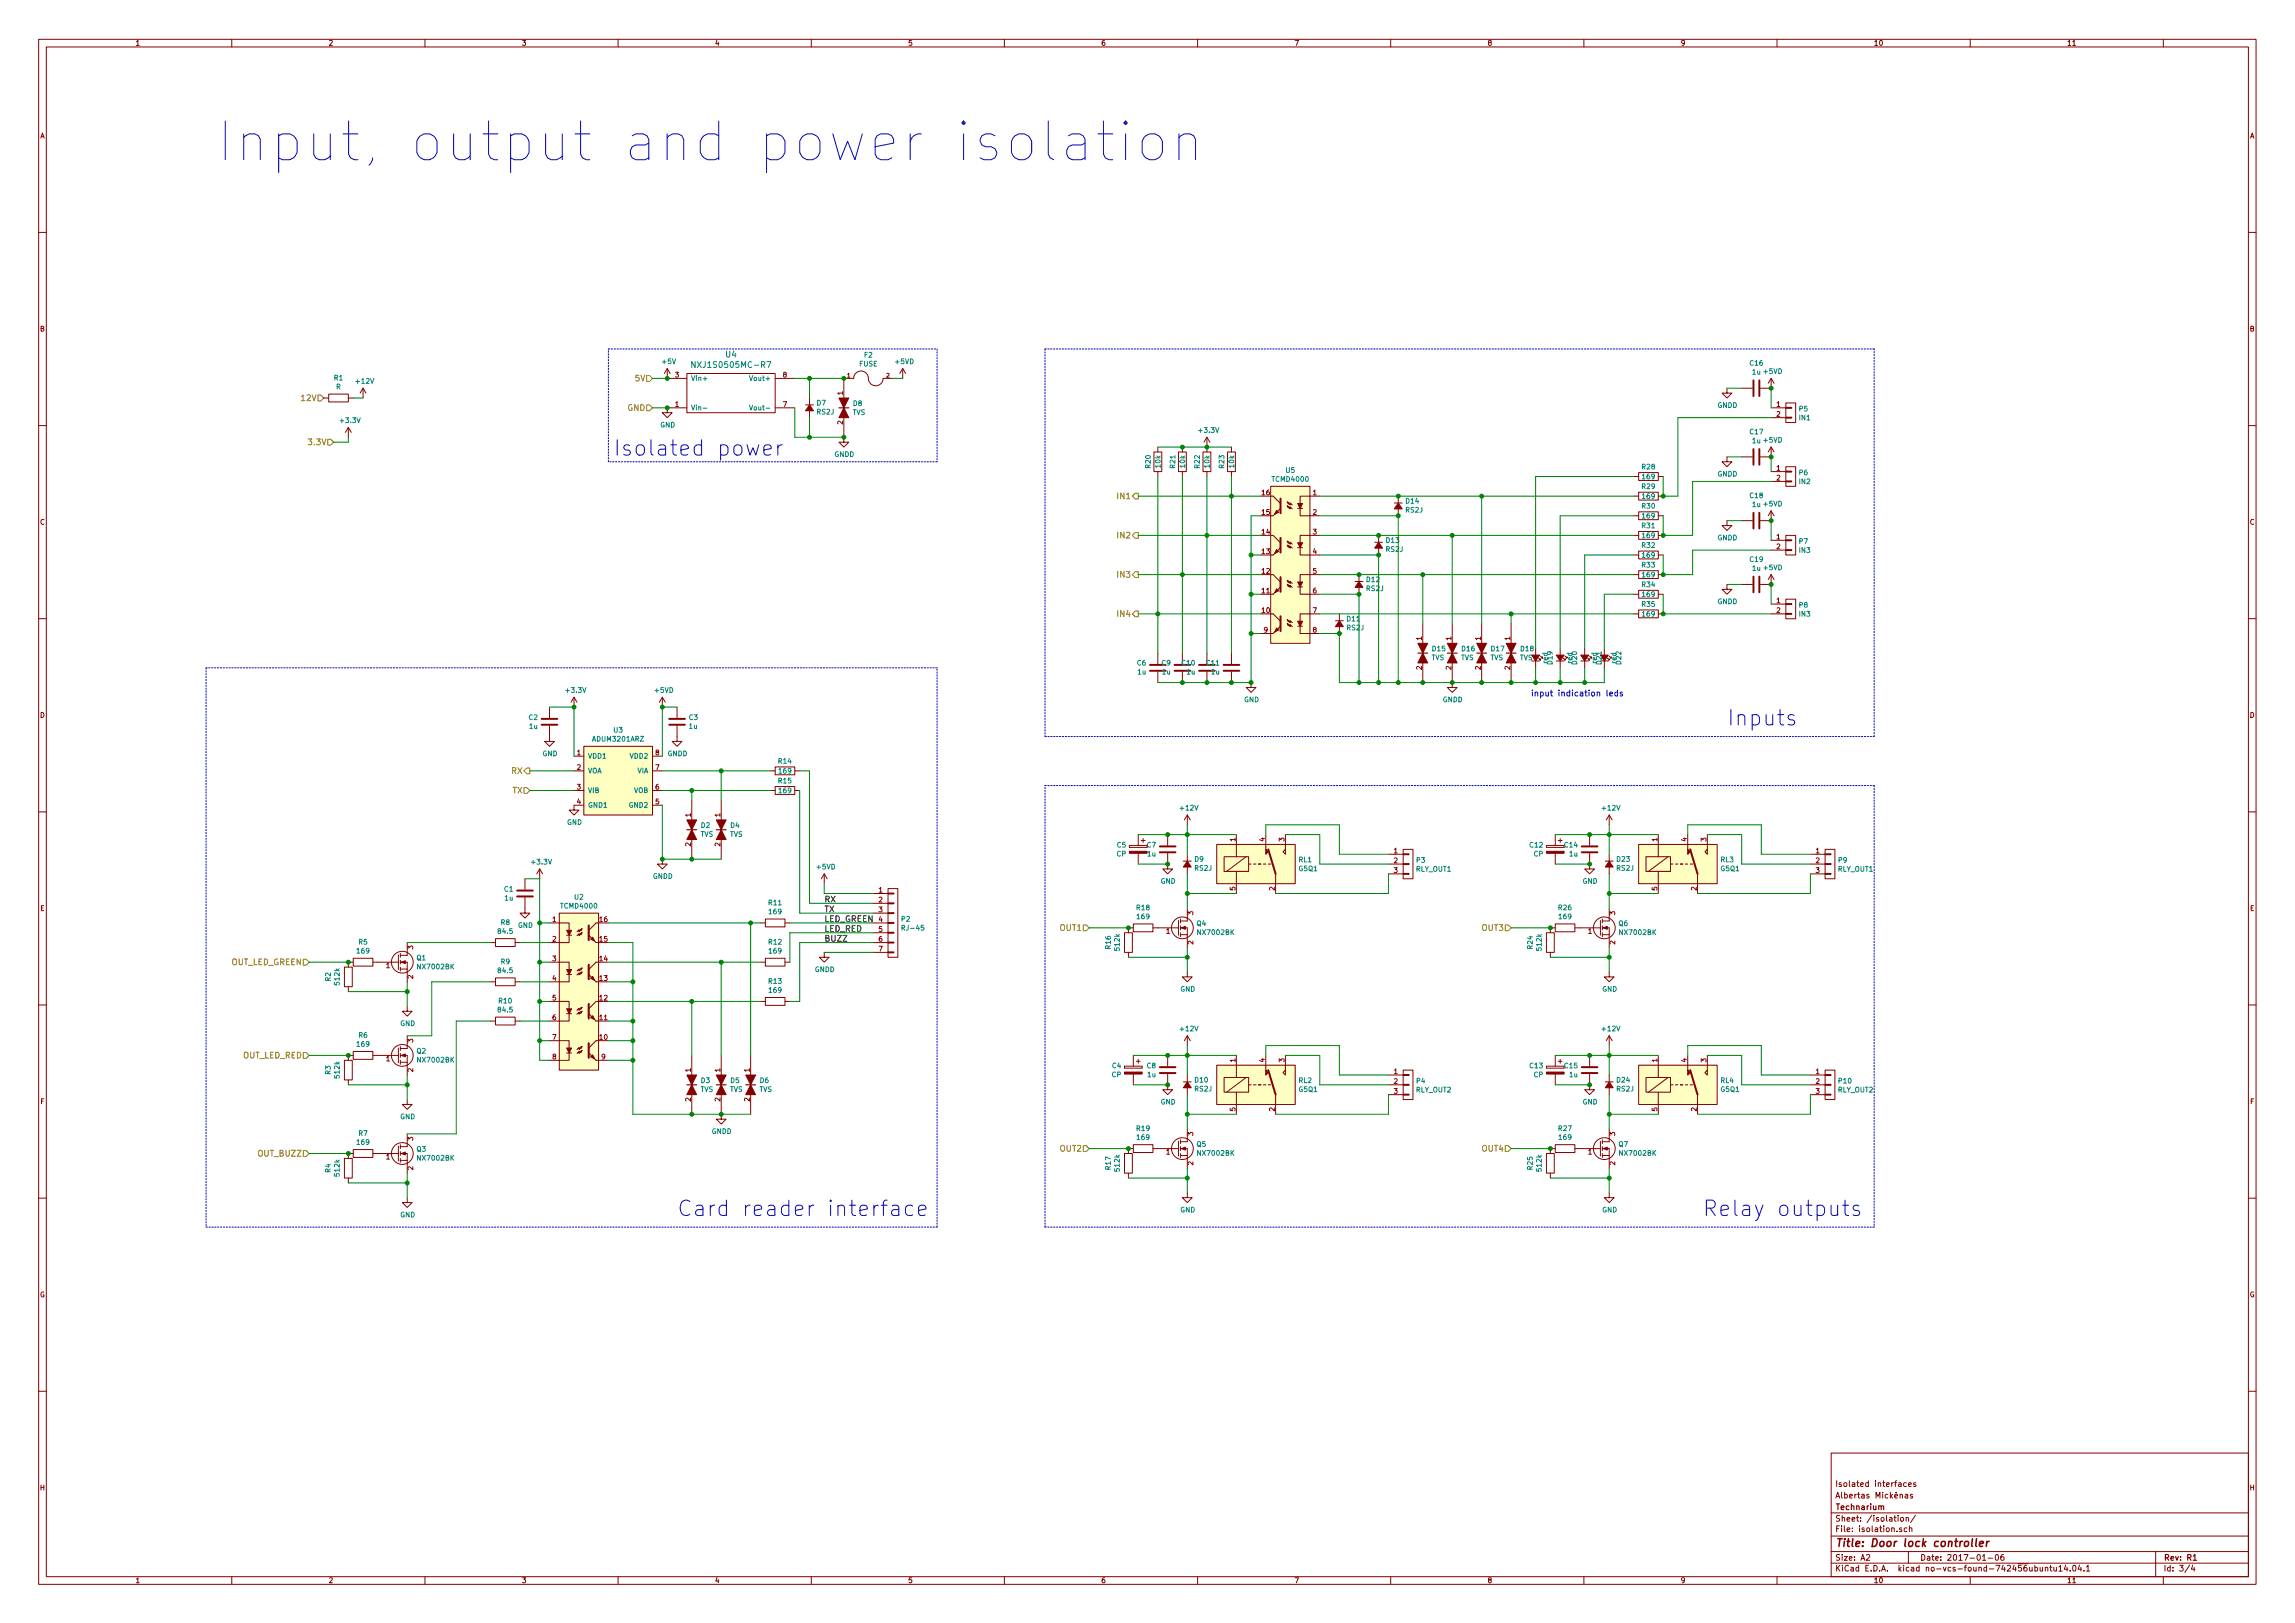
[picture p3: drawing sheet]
<svg xmlns="http://www.w3.org/2000/svg" width="594mm" height="420mm" viewBox="0 0 594 420" stroke-linecap="round" stroke-linejoin="round" font-family="sans-serif">
<defs><g id="words">
<text font-size="13.9" fill="#0000c2" x="55.9" y="41.8">Input, output and power isolation</text>
<g font-size="5.6" fill="#0000c2">
<text x="158.7" y="118">Isolated power</text>
<text x="447" y="187.9">Inputs</text>
<text x="175.3" y="314.9">Card reader interface</text>
<text x="440.7" y="314.9">Relay outputs</text>
</g>
<text font-size="2.8" fill="#840000" x="475" y="400.4">Title: Door lock controller</text>
<g font-size="2.1" fill="#008484">
<text x="180.2" y="95.2">NXJ1S0505MC-R7</text>
<text x="187.9" y="92.5">U4</text>
</g>
<g font-size="2.1" fill="#848400">
<text x="164.5" y="98.7">5V</text>
<text x="78.3" y="103.8">12V</text>
<text x="162.4" y="106.3">GND</text>
<text x="80.2" y="115.2">3.3V</text>
<text x="289.6" y="129.2">IN1</text>
<text x="289.6" y="139.4">IN2</text>
<text x="289.6" y="149.5">IN3</text>
<text x="289.6" y="159.7">IN4</text>
<text x="132.4" y="200.3">RX</text>
<text x="132.7" y="205.4">TX</text>
<text x="274.5" y="241">OUT1</text>
<text x="383.7" y="241">OUT3</text>
<text x="59.6" y="249.9">OUT_LED_GREEN</text>
<text x="62.7" y="274">OUT_LED_RED</text>
<text x="66.9" y="299.4">OUT_BUZZ</text>
<text x="274.5" y="298.1">OUT2</text>
<text x="383.7" y="298.1">OUT4</text>
</g>
<text font-size="2.1" fill="#0000c2" x="396.2" y="180.3">input indication leds</text>
<g font-size="2.1">
<text x="213.4" y="233.6">RX</text>
<text x="213.4" y="236.1">TX</text>
<text x="213.4" y="238.7">LED_GREEN</text>
<text x="213.4" y="241.2">LED_RED</text>
<text x="213.4" y="243.8">BUZZ</text>
</g>
<g font-size="2.1" fill="#840000">
<text x="475" y="387.9">Albertas Micknas</text>
<text x="475" y="384.9">Isolated interfaces</text>
<text x="475" y="393.9">Sheet: /isolation/</text>
<text x="475" y="390.9">Technarium</text>
<text x="475" y="396.6">File: isolation.sch</text>
<text x="475" y="406.8">KiCad E.D.A. kicad no-vcs-found-742456ubuntu14.04.1</text>
<text x="475" y="404">Size: A2</text>
<text x="497" y="404">Date: 2017-01-06</text>
<text x="560" y="404">Rev: R1</text>
<text x="560" y="406.8">Id: 3/4</text>
</g>
<g font-size="1.8" fill="#840000">
<text x="35" y="11.8">1</text>
<text x="85" y="11.8">2</text>
<text x="135" y="11.8">3</text>
<text x="185" y="11.8">4</text>
<text x="235" y="11.8">5</text>
<text x="285" y="11.8">6</text>
<text x="335" y="11.8">7</text>
<text x="385" y="11.8">8</text>
<text x="435" y="11.8">9</text>
<text x="485" y="11.8">10</text>
<text x="535" y="11.8">11</text>
<text x="10.4" y="35.8">A</text>
<text x="582.4" y="35.8">A</text>
<text x="10.4" y="85.8">B</text>
<text x="582.4" y="85.8">B</text>
<text x="174.8" y="97.7">3</text>
<text x="202.7" y="97.7">8</text>
<text x="174.8" y="105.3">1</text>
<text x="202.7" y="105.3">7</text>
<text x="218.2" y="102.3" transform="rotate(-90 218.2 102.3)">1</text>
<text x="459.9" y="105.3">1</text>
<text x="459.9" y="107.9">2</text>
<text x="218.2" y="109.9" transform="rotate(-90 218.2 109.9)">2</text>
<text x="459.9" y="121.8">1</text>
<text x="459.9" y="124.4">2</text>
<text x="326.7" y="128.2">16</text>
<text x="339.9" y="128.2">1</text>
<text x="10.4" y="135.8">C</text>
<text x="326.7" y="133.3">15</text>
<text x="339.9" y="133.3">2</text>
<text x="582.4" y="135.8">C</text>
<text x="326.7" y="143.4">13</text>
<text x="326.7" y="138.3">14</text>
<text x="339.9" y="138.3">3</text>
<text x="339.9" y="143.4">4</text>
<text x="459.9" y="139.6">1</text>
<text x="459.9" y="142.2">2</text>
<text x="326.7" y="148.5">12</text>
<text x="339.9" y="148.5">5</text>
<text x="326.7" y="153.6">11</text>
<text x="339.9" y="153.6">6</text>
<text x="326.7" y="158.7">10</text>
<text x="339.9" y="158.7">7</text>
<text x="459.9" y="156.1">1</text>
<text x="459.9" y="158.7">2</text>
<text x="327.2" y="163.7">9</text>
<text x="339.9" y="163.7">8</text>
<text x="368" y="165.8" transform="rotate(-90 368 165.8)">1</text>
<text x="375.7" y="165.8" transform="rotate(-90 375.7 165.8)">1</text>
<text x="383.3" y="165.8" transform="rotate(-90 383.3 165.8)">1</text>
<text x="390.9" y="165.8" transform="rotate(-90 390.9 165.8)">1</text>
<text x="368" y="173.4" transform="rotate(-90 368 173.4)">2</text>
<text x="375.7" y="173.4" transform="rotate(-90 375.7 173.4)">2</text>
<text x="383.3" y="173.4" transform="rotate(-90 383.3 173.4)">2</text>
<text x="390.9" y="173.4" transform="rotate(-90 390.9 173.4)">2</text>
<text x="10.4" y="185.8">D</text>
<text x="582.4" y="185.8">D</text>
<text x="149.4" y="195.5">1</text>
<text x="169.7" y="195.5">8</text>
<text x="149.4" y="199.3">2</text>
<text x="169.7" y="199.3">7</text>
<text x="149.4" y="204.4">3</text>
<text x="149.4" y="208.2">4</text>
<text x="169.7" y="208.2">5</text>
<text x="169.7" y="204.4">6</text>
<text x="178.8" y="211.5" transform="rotate(-90 178.8 211.5)">1</text>
<text x="186.4" y="211.5" transform="rotate(-90 186.4 211.5)">1</text>
<text x="178.8" y="219.1" transform="rotate(-90 178.8 219.1)">2</text>
<text x="186.4" y="219.1" transform="rotate(-90 186.4 219.1)">2</text>
<text x="296.9" y="219.4">C7</text>
<text x="319.8" y="217.8" transform="rotate(-90 319.8 217.8)">1</text>
<text x="327.4" y="217.8" transform="rotate(-90 327.4 217.8)">4</text>
<text x="332.5" y="217.8" transform="rotate(-90 332.5 217.8)">3</text>
<text x="360.8" y="220.9">1</text>
<text x="405" y="219.4">C14</text>
<text x="429" y="217.8" transform="rotate(-90 429 217.8)">1</text>
<text x="436.6" y="217.8" transform="rotate(-90 436.6 217.8)">4</text>
<text x="441.7" y="217.8" transform="rotate(-90 441.7 217.8)">3</text>
<text x="470.1" y="220.9">1</text>
<text x="360.8" y="223.4">2</text>
<text x="360.8" y="226">3</text>
<text x="470.1" y="223.4">2</text>
<text x="470.1" y="226">3</text>
<text x="227.5" y="231.1">1</text>
<text x="227.5" y="233.6">2</text>
<text x="319.8" y="230.5" transform="rotate(-90 319.8 230.5)">5</text>
<text x="329.9" y="230.5" transform="rotate(-90 329.9 230.5)">2</text>
<text x="429" y="230.5" transform="rotate(-90 429 230.5)">5</text>
<text x="439.2" y="230.5" transform="rotate(-90 439.2 230.5)">2</text>
<text x="10.4" y="235.8">E</text>
<text x="143" y="238.7">1</text>
<text x="155.2" y="238.7">16</text>
<text x="227.5" y="236.1">3</text>
<text x="227.5" y="238.7">4</text>
<text x="308.9" y="236.9" transform="rotate(-90 308.9 236.9)">3</text>
<text x="418.1" y="236.9" transform="rotate(-90 418.1 236.9)">3</text>
<text x="582.4" y="235.8">E</text>
<text x="106.9" y="245.8" transform="rotate(-90 106.9 245.8)">3</text>
<text x="143" y="243.8">2</text>
<text x="155.2" y="243.8">15</text>
<text x="227.5" y="241.2">5</text>
<text x="227.5" y="243.8">6</text>
<text x="301.9" y="241.7">1</text>
<text x="308.9" y="244.5" transform="rotate(-90 308.9 244.5)">2</text>
<text x="411.1" y="241.7">1</text>
<text x="418.1" y="244.5" transform="rotate(-90 418.1 244.5)">2</text>
<text x="100" y="250.6">1</text>
<text x="143" y="248.8">3</text>
<text x="155.2" y="248.8">14</text>
<text x="227.5" y="246.3">7</text>
<text x="106.9" y="253.4" transform="rotate(-90 106.9 253.4)">2</text>
<text x="143" y="253.9">4</text>
<text x="155.2" y="253.9">13</text>
<text x="143" y="259">5</text>
<text x="155.2" y="259">12</text>
<text x="106.9" y="269.9" transform="rotate(-90 106.9 269.9)">3</text>
<text x="143" y="264.1">6</text>
<text x="143" y="269.2">7</text>
<text x="155.2" y="269.2">10</text>
<text x="155.2" y="264.1">11</text>
<text x="100" y="274.7">1</text>
<text x="143" y="274.2">8</text>
<text x="155.7" y="274.2">9</text>
<text x="319.8" y="275" transform="rotate(-90 319.8 275)">1</text>
<text x="327.4" y="275" transform="rotate(-90 327.4 275)">4</text>
<text x="332.5" y="275" transform="rotate(-90 332.5 275)">3</text>
<text x="429" y="275" transform="rotate(-90 429 275)">1</text>
<text x="436.6" y="275" transform="rotate(-90 436.6 275)">4</text>
<text x="441.7" y="275" transform="rotate(-90 441.7 275)">3</text>
<text x="106.9" y="277.5" transform="rotate(-90 106.9 277.5)">2</text>
<text x="178.8" y="277.5" transform="rotate(-90 178.8 277.5)">1</text>
<text x="186.4" y="277.5" transform="rotate(-90 186.4 277.5)">1</text>
<text x="194.1" y="277.5" transform="rotate(-90 194.1 277.5)">1</text>
<text x="360.8" y="278">1</text>
<text x="360.8" y="280.6">2</text>
<text x="405" y="276.5">C15</text>
<text x="470.1" y="278">1</text>
<text x="470.1" y="280.6">2</text>
<text x="10.5" y="285.8">F</text>
<text x="178.8" y="285.1" transform="rotate(-90 178.8 285.1)">2</text>
<text x="186.4" y="285.1" transform="rotate(-90 186.4 285.1)">2</text>
<text x="194.1" y="285.1" transform="rotate(-90 194.1 285.1)">2</text>
<text x="319.8" y="287.7" transform="rotate(-90 319.8 287.7)">5</text>
<text x="329.9" y="287.7" transform="rotate(-90 329.9 287.7)">2</text>
<text x="360.8" y="283.1">3</text>
<text x="429" y="287.7" transform="rotate(-90 429 287.7)">5</text>
<text x="439.2" y="287.7" transform="rotate(-90 439.2 287.7)">2</text>
<text x="470.1" y="283.1">3</text>
<text x="582.5" y="285.8">F</text>
<text x="106.9" y="295.3" transform="rotate(-90 106.9 295.3)">3</text>
<text x="301.9" y="298.9">1</text>
<text x="308.9" y="294" transform="rotate(-90 308.9 294)">3</text>
<text x="411.1" y="298.9">1</text>
<text x="418.1" y="294" transform="rotate(-90 418.1 294)">3</text>
<text x="100" y="300.1">1</text>
<text x="106.9" y="302.9" transform="rotate(-90 106.9 302.9)">2</text>
<text x="308.9" y="301.6" transform="rotate(-90 308.9 301.6)">2</text>
<text x="418.1" y="301.6" transform="rotate(-90 418.1 301.6)">2</text>
<text x="10.3" y="335.8">G</text>
<text x="582.3" y="335.8">G</text>
<text x="10.4" y="385.8">H</text>
<text x="582.4" y="385.8">H</text>
<text x="35" y="409.8">1</text>
<text x="85" y="409.8">2</text>
<text x="135" y="409.8">3</text>
<text x="185" y="409.8">4</text>
<text x="235" y="409.8">5</text>
<text x="285" y="409.8">6</text>
<text x="335" y="409.8">7</text>
<text x="385" y="409.8">8</text>
<text x="435" y="409.8">9</text>
<text x="485" y="409.8">10</text>
<text x="535" y="409.8">11</text>
</g>
<g font-size="1.8" fill="#008484">
<text x="171.5" y="94.3">+5V</text>
<text x="222.4" y="94.9">FUSE</text>
<text x="223.8" y="92.5">F2</text>
<text x="231.8" y="94.3">+5VD</text>
<text x="453" y="94.7">C16</text>
<text x="86.5" y="98.5">R1</text>
<text x="87" y="100.8">R</text>
<text x="92.3" y="99.3">+12V</text>
<text x="178.8" y="98.6">Vin+</text>
<text x="194.7" y="98.6">Vout+</text>
<text x="453.6" y="97">1u +5VD</text>
<text x="178.8" y="106.2">Vin-</text>
<text x="195.1" y="106.2">Vout-</text>
<text x="211.5" y="107.3">RS2J</text>
<text x="211.5" y="105">D7</text>
<text x="220.7" y="107.4">TVS</text>
<text x="220.9" y="105.1">D8</text>
<text x="444.6" y="105.6">GNDD</text>
<text x="465.8" y="106.5">P5</text>
<text x="88.2" y="109.5">+3.3V</text>
<text x="170.9" y="110.7">GND</text>
<text x="310.5" y="112">+3.3V</text>
<text x="453" y="112.4">C17</text>
<text x="465.8" y="108.8">IN1</text>
<text x="216" y="118.3">GNDD</text>
<text x="453.6" y="114.7">1u +5VD</text>
<text x="297.9" y="121.2" transform="rotate(-90 297.9 121.2)">R20</text>
<text x="300.4" y="121" transform="rotate(-90 300.4 121)">10k</text>
<text x="304.2" y="121.2" transform="rotate(-90 304.2 121.2)">R21</text>
<text x="306.8" y="121" transform="rotate(-90 306.8 121)">10k</text>
<text x="310.6" y="121.2" transform="rotate(-90 310.6 121.2)">R22</text>
<text x="313.1" y="121" transform="rotate(-90 313.1 121)">10k</text>
<text x="316.9" y="121.2" transform="rotate(-90 316.9 121.2)">R23</text>
<text x="319.5" y="121" transform="rotate(-90 319.5 121)">10k</text>
<text x="329.5" y="124.7">TCMD4000</text>
<text x="332.9" y="122.4">U5</text>
<text x="425.1" y="121.5">R28</text>
<text x="425.2" y="124">169</text>
<text x="444.6" y="123.4">GNDD</text>
<text x="465.8" y="123">P6</text>
<text x="465.8" y="125.3">IN2</text>
<text x="364" y="130.4">D14</text>
<text x="425.1" y="126.6">R29</text>
<text x="425.1" y="131.7">R30</text>
<text x="425.2" y="129.1">169</text>
<text x="453" y="128.9">C18</text>
<text x="453.6" y="131.3">1u +5VD</text>
<text x="363.9" y="132.7">RS2J</text>
<text x="425.1" y="136.7">R31</text>
<text x="425.2" y="134.2">169</text>
<text x="358.8" y="142.8">RS2J</text>
<text x="358.9" y="140.5">D13</text>
<text x="425.1" y="141.8">R32</text>
<text x="425.2" y="139.3">169</text>
<text x="444.6" y="139.9">GNDD</text>
<text x="465.8" y="140.8">P7</text>
<text x="465.8" y="143.1">IN3</text>
<text x="425.1" y="146.9">R33</text>
<text x="425.2" y="149.4">169</text>
<text x="425.2" y="144.4">169</text>
<text x="453" y="145.5">C19</text>
<text x="453.6" y="147.8">1u +5VD</text>
<text x="353.7" y="153">RS2J</text>
<text x="353.8" y="150.7">D12</text>
<text x="425.1" y="152">R34</text>
<text x="425.2" y="154.5">169</text>
<text x="348.7" y="160.8">D11</text>
<text x="425.1" y="157.1">R35</text>
<text x="425.2" y="159.6">169</text>
<text x="444.6" y="156.4">GNDD</text>
<text x="465.8" y="157.3">P8</text>
<text x="465.8" y="159.6">IN3</text>
<text x="348.6" y="163.2">RS2J</text>
<text x="294.4" y="172.3">C6</text>
<text x="300.7" y="172.3">C9</text>
<text x="306" y="172.3">C10</text>
<text x="312.3" y="172.3">C11</text>
<text x="370.5" y="170.9">TVS</text>
<text x="370.8" y="168.6">D15</text>
<text x="378.2" y="170.9">TVS</text>
<text x="378.4" y="168.6">D16</text>
<text x="385.8" y="170.9">TVS</text>
<text x="386.1" y="168.6">D17</text>
<text x="393.4" y="170.9">TVS</text>
<text x="393.7" y="168.6">D18</text>
<text x="400.6" y="171.7" transform="rotate(-90 400.6 171.7)">red</text>
<text x="401.9" y="172" transform="rotate(-90 401.9 172)">D19</text>
<text x="407" y="171.7" transform="rotate(-90 407 171.7)">red</text>
<text x="408.2" y="172" transform="rotate(-90 408.2 172)">D20</text>
<text x="413.3" y="171.7" transform="rotate(-90 413.3 171.7)">red</text>
<text x="414.6" y="172" transform="rotate(-90 414.6 172)">D21</text>
<text x="418.4" y="171.7" transform="rotate(-90 418.4 171.7)">red</text>
<text x="419.7" y="172" transform="rotate(-90 419.7 172)">D22</text>
<text x="146.6" y="179.3">+3.3V</text>
<text x="169.6" y="179.3">+5VD</text>
<text x="294.5" y="174.6">1u</text>
<text x="300.9" y="174.6">1u</text>
<text x="307.2" y="174.6">1u</text>
<text x="313.6" y="174.6">1u</text>
<text x="322" y="181.8">GND</text>
<text x="373.5" y="181.8">GNDD</text>
<text x="136.9" y="186.4">C2</text>
<text x="137.1" y="188.7">1u</text>
<text x="153.6" y="192">ADUM3201ARZ</text>
<text x="158.9" y="189.7">U3</text>
<text x="178.4" y="186.4">C3</text>
<text x="178.4" y="188.7">1u</text>
<text x="140.4" y="195.7">GND</text>
<text x="152.1" y="196.4">VDD1</text>
<text x="163.2" y="196.4">VDD2</text>
<text x="172.8" y="195.7">GNDD</text>
<text x="201.5" y="197.7">R14</text>
<text x="152.1" y="200.2">VOA</text>
<text x="164.9" y="200.2">VIA</text>
<text x="201.5" y="202.8">R15</text>
<text x="201.7" y="200.2">169</text>
<text x="152.1" y="205.3">VIB</text>
<text x="152.1" y="209.1">GND1</text>
<text x="163" y="209.1">GND2</text>
<text x="164.1" y="205.3">VOB</text>
<text x="201.7" y="205.3">169</text>
<text x="305.6" y="209.8">+12V</text>
<text x="414.9" y="209.8">+12V</text>
<text x="146.8" y="213.5">GND</text>
<text x="181.5" y="214.3">D2</text>
<text x="189.1" y="214.3">D4</text>
<text x="181.3" y="216.6">TVS</text>
<text x="188.9" y="216.6">TVS</text>
<text x="289.1" y="221.7">CP</text>
<text x="289.2" y="219.4">C5</text>
<text x="297.1" y="221.7">1u</text>
<text x="396" y="219.4">C12</text>
<text x="397" y="221.7">CP</text>
<text x="406.3" y="221.7">1u</text>
<text x="137.7" y="223.8">+3.3V</text>
<text x="169" y="227.5">GNDD</text>
<text x="211.5" y="225.1">+5VD</text>
<text x="309.2" y="225.4">RS2J</text>
<text x="309.3" y="223.1">D9</text>
<text x="336.2" y="223.2">RL1</text>
<text x="336.3" y="225.5">G5Q1</text>
<text x="366.5" y="225.6">RLY_OUT1</text>
<text x="366.7" y="223.3">P3</text>
<text x="418.5" y="225.4">RS2J</text>
<text x="418.6" y="223.1">D23</text>
<text x="445.4" y="223.2">RL3</text>
<text x="445.5" y="225.5">G5Q1</text>
<text x="475.7" y="225.6">RLY_OUT1</text>
<text x="475.9" y="223.3">P9</text>
<text x="130.6" y="230.8">C1</text>
<text x="130.7" y="233.1">1u</text>
<text x="148.7" y="232.9">U2</text>
<text x="300.4" y="228.8">GND</text>
<text x="409.7" y="228.8">GND</text>
<text x="129.7" y="239.4">R8</text>
<text x="145.3" y="235.2">TCMD4000</text>
<text x="199" y="234.4">R11</text>
<text x="199.2" y="236.7">169</text>
<text x="233.4" y="238.6">P2</text>
<text x="294.3" y="235.6">R18</text>
<text x="294.4" y="237.9">169</text>
<text x="309.8" y="239.7">Q4</text>
<text x="403.5" y="235.6">R26</text>
<text x="403.6" y="237.9">169</text>
<text x="419" y="239.7">Q6</text>
<text x="92.9" y="244.5">R5</text>
<text x="129.1" y="241.7">84.5</text>
<text x="134.1" y="240.2">GND</text>
<text x="199" y="244.5">R12</text>
<text x="233.9" y="240.9">RJ-45</text>
<text x="287.5" y="245.6" transform="rotate(-90 287.5 245.6)">R16</text>
<text x="289.8" y="246" transform="rotate(-90 289.8 246)">512k</text>
<text x="310.2" y="242">NX7002BK</text>
<text x="396.7" y="245.6" transform="rotate(-90 396.7 245.6)">R24</text>
<text x="399.1" y="246" transform="rotate(-90 399.1 246)">512k</text>
<text x="419.4" y="242">NX7002BK</text>
<text x="92.5" y="246.8">169</text>
<text x="107.9" y="248.6">Q1</text>
<text x="108.3" y="250.9">NX7002BK</text>
<text x="129.1" y="251.9">84.5</text>
<text x="129.7" y="249.6">R9</text>
<text x="199.2" y="246.8">169</text>
<text x="210.9" y="251.6">GNDD</text>
<text x="85.6" y="254" transform="rotate(-90 85.6 254)">R2</text>
<text x="87.9" y="254.9" transform="rotate(-90 87.9 254.9)">512k</text>
<text x="199" y="254.7">R13</text>
<text x="199.2" y="257">169</text>
<text x="305.5" y="256.7">GND</text>
<text x="414.7" y="256.7">GND</text>
<text x="129.1" y="262.1">84.5</text>
<text x="129.2" y="259.8">R10</text>
<text x="92.9" y="268.6">R6</text>
<text x="103.6" y="265.6">GND</text>
<text x="305.6" y="267">+12V</text>
<text x="414.9" y="267">+12V</text>
<text x="92.5" y="271">169</text>
<text x="107.9" y="272.7">Q2</text>
<text x="108.3" y="275">NX7002BK</text>
<text x="85.6" y="278.1" transform="rotate(-90 85.6 278.1)">R3</text>
<text x="87.9" y="279" transform="rotate(-90 87.9 279)">512k</text>
<text x="181.5" y="280.4">D3</text>
<text x="189.1" y="280.4">D5</text>
<text x="196.7" y="280.4">D6</text>
<text x="287.8" y="278.9">CP</text>
<text x="287.9" y="276.5">C4</text>
<text x="296.9" y="276.5">C8</text>
<text x="297.1" y="278.9">1u</text>
<text x="309.3" y="280.2">D10</text>
<text x="336.2" y="280.4">RL2</text>
<text x="366.7" y="280.5">P4</text>
<text x="396" y="276.5">C13</text>
<text x="397" y="278.9">CP</text>
<text x="406.3" y="278.9">1u</text>
<text x="418.6" y="280.2">D24</text>
<text x="445.4" y="280.4">RL4</text>
<text x="476" y="280.5">P10</text>
<text x="181.3" y="282.7">TVS</text>
<text x="188.9" y="282.7">TVS</text>
<text x="196.5" y="282.7">TVS</text>
<text x="300.4" y="285.9">GND</text>
<text x="309.2" y="282.5">RS2J</text>
<text x="336.3" y="282.7">G5Q1</text>
<text x="366.5" y="282.8">RLY_OUT2</text>
<text x="409.7" y="285.9">GND</text>
<text x="418.5" y="282.5">RS2J</text>
<text x="445.5" y="282.7">G5Q1</text>
<text x="475.7" y="282.8">RLY_OUT2</text>
<text x="103.6" y="289.7">GND</text>
<text x="184.2" y="293.5">GNDD</text>
<text x="294.3" y="292.8">R19</text>
<text x="403.5" y="292.8">R27</text>
<text x="92.5" y="296.4">169</text>
<text x="92.9" y="294">R7</text>
<text x="107.9" y="298.1">Q3</text>
<text x="294.4" y="295.1">169</text>
<text x="309.8" y="296.9">Q5</text>
<text x="310.2" y="299.2">NX7002BK</text>
<text x="403.6" y="295.1">169</text>
<text x="419" y="296.9">Q7</text>
<text x="419.4" y="299.2">NX7002BK</text>
<text x="85.6" y="303.5" transform="rotate(-90 85.6 303.5)">R4</text>
<text x="87.9" y="304.4" transform="rotate(-90 87.9 304.4)">512k</text>
<text x="108.3" y="300.4">NX7002BK</text>
<text x="287.5" y="302.8" transform="rotate(-90 287.5 302.8)">R17</text>
<text x="289.8" y="303.1" transform="rotate(-90 289.8 303.1)">512k</text>
<text x="396.7" y="302.8" transform="rotate(-90 396.7 302.8)">R25</text>
<text x="399.1" y="303.1" transform="rotate(-90 399.1 303.1)">512k</text>
<text x="103.6" y="315.1">GND</text>
<text x="305.5" y="313.9">GND</text>
<text x="414.7" y="313.9">GND</text>
</g>
<g font-size="1.4" fill="#840000">
<text x="219.3" y="97.7">1</text>
<text x="229.5" y="97.7">2</text>
</g>
</g></defs>
<g fill="none" stroke="#840000" stroke-width=".26">
<path d="M10 10.2h574v400h-574zM12 12.2h570v396h-570zM60 10.2v2M110 10.2v2M160 10.2v2M210 10.2v2M260 10.2v2M310 10.2v2M360 10.2v2M410 10.2v2M460 10.2v2M510 10.2v2"/>
<path d="M536.5 11.8h.8M560 10.2v2M10 60.2h2M582 60.2h2M172.7 95.4l-.7 1.3M172.7 95.4v2.6h5.1M172.7 95.4l.8 1.3M177.8 96.7h22.9v10.1h-22.9zM200.7 98h5M231.1 98h-2.5a1.97 1.97 0 0 1-2.2 1.8 1.97 1.97 0 0 1-1.7-2.3 1.9 1.9 0 0 0-2.1-1.4 1.9 1.9 0 0 0-1.6 1.9h-2.6v16.5h1.3l-1.3 1.2-1.2-1.2h1.2M233.7 95.4l-.8 1.3M233.7 95.4v2.6"/>
<path d="M233.7 95.4l.7 1.3M458.5 98l-.8 1.2M458.5 98v2.5h-2.8M458.5 98l.7 1.2M10 110.2h2M83.8 103h1.3M85.1 102h5.1v2.1h-5.1zM90.2 110.7l-.8 1.2M90.2 110.7v2.5M90.2 110.7l.7 1.2M90.2 103h1.2M94 100.5l-.8 1.3"/>
<path d="M94 100.5v2.5M94 100.5l.7 1.3M177.8 105.6h-5.1v1.2h1.3l-1.3 1.3-1.3-1.3h1.3M200.7 105.6h5M208.5 104.8h2.1M209.5 103v1.8M209.5 106.3v1.8M298.7 117h2v5.1h-2zM299.7 115.7v1.3M305.1 117h2v5.1h-2zM306.1 115.7v1.3M311.4 117h2v5.1h-2z"/>
<path d="M312.4 113.2l-.7 1.3M312.4 113.2v3.8M312.4 113.2l.8 1.3M317.8 117h2v5.1h-2zM318.8 115.7v1.3M447 100.5v1.3h1.3l-1.3 1.2-1.2-1.2h1.2M447 118.3v1.2h1.3l-1.3 1.3-1.2-1.3h1.2M450.8 100.5h2.8M450.8 118.3h2.8M458.5 115.7v2.6h-2.8M458.5 115.7l-.8 1.3M458.5 115.7l.7 1.3"/>
<path d="M458.5 105.6h3.8M458.5 108.1h3.8M462.3 108h1.5v.2h-1.5zM462.3 105.5h1.5v.2h-1.5zM462.3 104.3h2.5v5.1h-2.5zM582 110.2h2M299.7 122.1v1.3M306.1 122.1v1.3M312.4 122.1v1.3M318.8 122.1v1.3M328.9 125.9h10.2v40.6h-10.2zM328.9 138.6h.7l1.9 1.9"/>
<path d="M328.9 128.4h.7l1.9 1.9M328.9 133.5h.7M333.2 130l.8 .7v-.5l.5 .5M333.2 130l.5 .2-.2 .3zM333.2 131l.3 .5 .2-.3-.5-.2 .8 .7v-.5l.5 .5M335.9 131.6h1.3M336.5 131.6v1.9h5.1M341.6 138.6h-5.1v1.9M341.6 128.4h-5.1v1.9M356.9 138.6v1.8M360.9 130.2h2.1M361.9 128.4v1.8"/>
<path d="M361.9 131.7v1.8M422.9 138.6h1.3M422.9 133.5h1.3M422.9 128.4h1.3M422.9 123.4h1.3M424.2 137.6h5.1v2h-5.1zM424.2 127.4h5.1v2.1h-5.1zM424.2 122.3h5.1v2.1h-5.1zM424.2 132.5h5.1v2h-5.1zM429.3 138.6h1.2M429.3 133.5h1.2M429.3 128.4h1.2"/>
<path d="M429.3 123.4h1.2M447 134.8v1.3h1.3l-1.3 1.2-1.2-1.2h1.2M450.8 134.8h2.8M458.5 132.2v2.6h-2.8M458.5 132.2l-.8 1.3M458.5 132.2l.7 1.3M458.5 122.1h3.8M458.5 124.6h3.8M458.5 139.9h3.8M462.3 124.5h1.5v.3h-1.5zM462.3 122h1.5v.2h-1.5zM462.3 120.8h2.5v5.1h-2.5z"/>
<path d="M462.3 139.7h1.5v.3h-1.5zM462.3 138.6h2.5v5.1h-2.5zM328.9 158.9h.7l1.9 1.9M328.9 148.8h.7l1.9 1.9M328.9 153.8h.7M328.9 143.7h.7M333.2 150.3l.8 .7v-.5l.5 .5M333.2 140.1l.8 .8v-.5l.5 .5M333.2 150.3l.5 .2-.2 .3zM333.2 140.1l.5 .3-.2 .2zM333.2 151.3l.3 .5 .2-.2-.5-.3 .8 .8v-.5l.5 .5M333.2 141.1l.3 .5 .2-.2-.5-.3 .8 .8v-.5l.5 .5"/>
<path d="M335.9 151.9h1.3M335.9 141.8h1.3M336.5 151.9v1.9h5.1M336.5 141.8v1.9h5.1M341.6 158.9h-5.1v1.9M341.6 148.8h-5.1v1.9M346.7 158.9v1.8M350.8 150.5h2M351.8 148.8v1.7M351.8 152.1v1.7M355.9 140.4h2M356.9 141.9v1.8"/>
<path d="M422.9 158.9h1.3M422.9 153.8h1.3M422.9 148.8h1.3M422.9 143.7h1.3M424.2 147.7h5.1v2.1h-5.1zM424.2 152.8h5.1v2.1h-5.1zM424.2 142.7h5.1v2h-5.1zM424.2 157.9h5.1v2h-5.1zM429.3 158.9h1.2M429.3 153.8h1.2M429.3 148.8h1.2M429.3 143.7h1.2"/>
<path d="M447 151.3v1.3h1.3l-1.3 1.2-1.2-1.2h1.2M450.8 151.3h2.8M458.5 148.8v2.5h-2.8M458.5 142.4h3.8M458.5 158.9h3.8M458.5 148.8l-.8 1.2M458.5 148.8l.7 1.2M458.5 156.4h3.8M462.3 142.3h1.5v.2h-1.5zM462.3 158.8h1.5v.2h-1.5zM462.3 156.3h1.5v.2h-1.5zM462.3 155.1h2.5v5.1h-2.5z"/>
<path d="M10 160.2h2M299.7 169.1v2.8M299.7 173.9v2.8M306.1 169.1v2.8M306.1 173.9v2.8M312.4 169.1v2.8M312.4 173.9v2.8M318.8 169.1v2.8M318.8 173.9v2.8M323.8 176.7v1.3h1.3l-1.3 1.2-1.2-1.2h1.2M326.4 164h3.2M333.2 160.4l.8 .8v-.5l.5 .5"/>
<path d="M333.2 160.4l.5 .3-.2 .3zM333.2 161.5l.3 .5 .2-.3-.5-.2 .8 .7v-.5l.5 .5M335.9 162.1h1.3M336.5 162.1v1.9h5.1M345.7 160.7h2M346.7 162.2v1.8M368.3 161.5v15.2M375.9 161.5v16.5h1.3l-1.3 1.2-1.3-1.2h1.3M383.5 161.5v15.2M391.2 161.5v15.2M396.5 171.1h2M397.5 167.8v1.8"/>
<path d="M397.5 171.1v1.8M398.3 170.3l.5 .6v-.3v.3h-.3M402.8 171.1h2.1M403.9 167.8v1.8M403.9 171.1v1.8M404.6 170.3l.5 .6v-.3v.3h-.2M409.2 171.1h2M410.2 167.8v1.8M410.2 171.1v1.8M411 170.3l.5 .6v-.3v.3h-.3M414.3 171.1h2M415.3 167.8v1.8"/>
<path d="M415.3 171.1v1.8M416.1 170.3l.5 .6v-.3v.3h-.3M582 160.2h2M142.2 187.9v4h1.3l-1.3 1.3-1.2-1.3h1.2M142.2 183v2.8M148.6 195.7h2.5M148.6 199.6h2.5M148.6 180.5l-.8 1.3M148.6 180.5v2.5M148.6 180.5l.8 1.3M151.1 193.2h17.8v17.8h-17.8zM168.9 195.7h2.5"/>
<path d="M168.9 199.6h2.5M171.4 180.5l-.7 1.3M171.4 180.5v2.5M171.4 180.5l.8 1.3M175.3 187.9v4h1.2l-1.2 1.3-1.3-1.3h1.3M175.3 183v2.8M199.4 199.6h1.3M200.7 198.5h5v2.1h-5zM205.7 199.6h1.3M10 210.2h2M148.6 204.6h2.5M151.1 208.4h-2.5v1.3h1.3l-1.3 1.3-1.3-1.3h1.3"/>
<path d="M168.9 204.6h2.5M168.9 208.4h2.5M179.1 207.2v15.2M186.7 207.2v15.2M199.4 204.6h1.3M200.7 203.6h5v2.1h-5zM205.7 204.6h1.3M292.4 219.4h4.5zM292.4 218.9h4.5zM292.4 218.9v.5zM294.6 216.1v2.8M295.4 217.6h1z"/>
<path d="M295.9 217.1v1zM302.3 216.1v2.8M307.3 211v2.5M307.3 211l-.7 1.3M307.3 211l.8 1.3M315 218.6h20.3v10.2h-20.3zM320 216.1v5.7M327.7 216.1v3.8M332.7 219.9v1.2l-.6-.6zM332.7 216.1v3.8M363.2 219.9h2.6v7.6h-2.6zM400.3 219.4h4.6z"/>
<path d="M400.3 218.9h4.6zM400.3 218.9v.5zM402.6 216.1v2.8M403.4 217.6h1zM403.9 217.1v1zM411.5 216.1v2.8M416.6 211v2.5M416.6 211l-.8 1.3M416.6 211l.7 1.3M424.2 218.6h20.3v10.2h-20.3zM429.3 216.1v5.7M436.9 216.1v3.8"/>
<path d="M442 219.9v1.2l-.7-.6zM442 216.1v3.8M472.4 219.9h2.6v7.6h-2.6zM582 210.2h2M135.9 232.3v4.1h1.3l-1.3 1.3-1.3-1.3h1.3M135.9 227.5v2.8M139.7 225l-.8 1.2M139.7 225v2.5M139.7 225l.8 1.2M142.2 238.9h5.1v1.9M144.8 236.4h10.1v40.6h-10.1zM154.9 238.9h-.6l-1.9 1.9"/>
<path d="M171.4 222.4v1.3h1.3l-1.3 1.3-1.2-1.3h1.2M196.8 238.9h1.3M198.1 237.9h5.1v2h-5.1zM203.2 238.9h1.3M213.4 226.2l-.8 1.3M213.4 226.2v2.6M213.4 226.2l.7 1.3M226.1 231.3h3.8M226.1 233.8h3.8M226.1 236.4h3.8M226.1 238.9h3.8M229.9 230h2.5v17.8h-2.5z"/>
<path d="M229.9 238.8h1.5v.3h-1.5zM229.9 236.3h1.5v.2h-1.5zM229.9 233.7h1.5v.3h-1.5zM229.9 231.2h1.5v.2h-1.5zM293.4 239.2h5v2h-5zM294.6 220.9v2.8M302.3 220.9v4.1h1.2l-1.2 1.2-1.3-1.2h1.3M305.1 238.3v3.8M305.6 237.9v1M305.6 239.7v1M306.3 222.9h2.1M307.3 235.1v3.3h-1.7"/>
<path d="M307.3 221.1v1.8M307.3 224.5v1.7M316.9 221.8h6.3v3.8h-6.3zM320 225.6v5.7M322.6 221.8l-5.1 3.8M323.2 223.7h.6M324.5 223.7h.6M325.8 223.7h.6M327 223.7h.7M328.3 223.7h.6M330.2 226.2v5.1M359.4 221.1h3.8"/>
<path d="M359.4 223.7h3.8M359.4 226.2h3.8M363.2 226.1h1.5v.3h-1.5zM363.2 223.6h1.5v.2h-1.5zM363.2 221h1.5v.3h-1.5zM402.6 239.2h5.1v2h-5.1zM402.6 220.9v2.8M411.5 220.9v4.1h1.2l-1.2 1.2-1.3-1.2h1.3M414.3 238.3v3.8M414.8 237.9v1M414.8 239.7v1M415.5 222.9h2.1"/>
<path d="M416.6 235.1v3.3h-1.8M416.6 221.1v1.8M416.6 224.5v1.7M426.1 221.8h6.3v3.8h-6.3zM429.3 225.6v5.7M431.8 221.8l-5.1 3.8M432.4 223.7h.7M433.7 223.7h.6M435 223.7h.6M436.2 223.7h.7M437.5 223.7h.6M439.4 226.2v5.1"/>
<path d="M468.6 221.1h3.8M468.6 223.7h3.8M468.6 226.2h3.8M472.4 226.1h1.6v.3h-1.6zM472.4 223.6h1.6v.2h-1.6zM472.4 221h1.6v.3h-1.6zM89.2 250.4h2v5h-2zM90.2 255.4v1.3M91.4 248.1h5.1v2h-5.1zM91.4 249.1h-1.2v1.3M96.5 249.1h6.6M103.1 247.2v3.8"/>
<path d="M103.6 249.1h1.8v5.1M103.6 250.9h1.8M103.6 246.8v1M103.6 248.6v1M103.6 250.4v1M105.4 244v3.3h-1.8M127 244h1.3M127 254.2h1.3M128.3 253.2h5v2h-5zM128.3 243h5v2h-5zM133.3 244h1.3M133.3 254.2h1.3"/>
<path d="M142.2 259.2h5.1v2M142.2 249.1h5.1v1.9M146.7 252.3h1.3M146.7 242.1h1.3M147.3 252.3v1.9h-5.1M147.3 242.1v1.9h-5.1M150.1 250.9l.5-.3-.2 .5zM150.1 240.7l.5-.2-.2 .5zM150.6 250.6l-.7 .8v-.5l-.5 .5M150.6 240.5l-.7 .7v-.5l-.5 .5M150.6 251.6l-.2 .5-.3-.2 .5-.3-.7 .8v-.5l-.5 .5M150.6 241.5l-.2 .5-.3-.3 .5-.2-.7 .7v-.5l-.5 .5"/>
<path d="M154.3 244h.6M154.3 254.2h.6M154.9 259.2h-.6l-1.9 2M154.9 249.1h-.6l-1.9 1.9M196.8 259.2h1.3M196.8 249.1h1.3M198.1 248.1h5.1v2h-5.1zM198.1 258.2h5.1v2.1h-5.1zM203.2 259.2h1.3M203.2 249.1h1.3M213.4 246.5v1.3h1.2l-1.2 1.3-1.3-1.3h1.3M226.1 241.5h3.8"/>
<path d="M226.1 244h3.8M226.1 246.5h3.8M229.9 246.4h1.5v.3h-1.5zM229.9 243.9h1.5v.2h-1.5zM229.9 241.3h1.5v.3h-1.5zM291.1 241.5h2v5h-2zM292.1 246.5v1.3M293.4 240.2h-1.3v1.3M298.4 240.2h6.7M305.6 242h1.7M305.6 241.5v1M305.6 240.2h1.7v5.1"/>
<path d="M307.3 251.6v1.3h1.3l-1.3 1.3-1.2-1.3h1.2M400.3 241.5h2v5h-2zM401.3 246.5v1.3M402.6 240.2h-1.3v1.3M407.7 240.2h6.6M414.8 242h1.8M414.8 240.2h1.8v5.1M414.8 241.5v1M416.6 251.6v1.3h1.2l-1.2 1.3-1.3-1.3h1.3M10 260.2h2M89.2 274.5h2v5.1h-2zM90.2 279.6v1.2"/>
<path d="M91.4 272.2h5.1v2h-5.1zM91.4 273.2h-1.2v1.3M96.5 273.2h6.6M103.1 271.3v3.8M103.6 270.9v1M103.6 272.7v1M103.6 274.5v1M103.6 273.2h1.8v5.1M103.6 275h1.8M105.4 260.5v1.3h1.3l-1.3 1.3-1.3-1.3h1.3M105.4 268.1v3.3h-1.8M127 264.3h1.3"/>
<path d="M128.3 263.3h5v2h-5zM133.3 264.3h1.3M142.2 269.4h5.1v1.9M146.7 272.6h1.3M146.7 262.4h1.3M147.3 272.6v1.9h-5.1M147.3 262.4v1.9h-5.1M150.1 271.2l.5-.3-.2 .5zM150.1 261l.5-.2-.2 .5zM150.6 270.9l-.7 .8v-.5l-.5 .5M150.6 260.8l-.7 .7v-.5l-.5 .5M150.6 271.9l-.2 .6-.3-.3 .5-.3-.7 .8v-.5l-.5 .5"/>
<path d="M150.6 261.8l-.2 .5-.3-.3 .5-.2-.7 .8v-.6l-.5 .6M154.3 274.5h3.2M154.3 264.3h.6M154.9 269.4h-.6l-1.9 1.9M179.1 273.2v15.3M186.7 273.2v16.5h1.3l-1.3 1.3-1.3-1.3h1.3M194.3 273.2v15.3M291.1 276.5h4.6zM291.1 276h4.6zM291.1 276v.5zM293.4 273.2v2.8M293.4 278v2.8"/>
<path d="M294.1 274.7h1zM294.6 274.2v1.1zM295.7 276v.5zM302.3 278v4.1h1.2l-1.2 1.3-1.3-1.3h1.3M302.3 273.2v2.8M307.3 268.1v2.6M307.3 278.3v1.8M307.3 268.1l-.7 1.3M307.3 268.1l.8 1.3M315 275.8h20.3v10.1h-20.3zM316.9 278.9h6.3v3.8h-6.3zM320 273.2v5.7"/>
<path d="M322.6 278.9l-5.1 3.8M327.7 273.2v3.8M332.7 277v1.3l-.6-.6zM332.7 273.2v3.8M359.4 278.3h3.8M363.2 278.2h1.5v.2h-1.5zM363.2 277h2.6v7.6h-2.6zM400.3 276.5h4.6zM400.3 276h4.6zM400.3 276v.5zM402.6 273.2v2.8M402.6 278v2.8"/>
<path d="M403.4 274.7h1zM403.9 274.2v1.1zM411.5 278v4.1h1.2l-1.2 1.3-1.3-1.3h1.3M411.5 273.2v2.8M416.6 268.1v2.6M416.6 278.3v1.8M416.6 268.1l-.8 1.3M416.6 268.1l.7 1.3M424.2 275.8h20.3v10.1h-20.3zM426.1 278.9h6.3v3.8h-6.3zM429.3 273.2v5.7M431.8 278.9l-5.1 3.8"/>
<path d="M436.9 273.2v3.8M442 277v1.3l-.7-.6zM442 273.2v3.8M468.6 278.3h3.8M472.4 278.2h1.6v.2h-1.6zM472.4 277h2.6v7.6h-2.6zM582 260.2h2M89.2 299.9h2v5.1h-2zM91.4 297.6h5.1v2h-5.1zM91.4 298.6h-1.2v1.3M96.5 298.6h6.6M103.1 296.7v3.8"/>
<path d="M103.6 296.3v1M103.6 298.1v1M103.6 299.9v1M103.6 298.6h1.8v5.1M105.4 284.6v1.3h1.3l-1.3 1.3-1.3-1.3h1.3M105.4 293.5v3.3h-1.8M291.1 298.6h2v5.1h-2zM293.4 296.3h5v2.1h-5zM293.4 297.3h-1.3v1.3M298.4 297.3h6.7M305.1 295.4v3.9M305.6 295.1v1"/>
<path d="M305.6 296.8v1.1M305.6 298.6v1M305.6 297.3h1.7v5.1M305.6 299.1h1.7M306.3 280.1h2.1M307.3 281.6v1.8M307.3 292.3v3.3h-1.7M320 282.7v5.8M323.2 280.8h.6M324.5 280.8h.6M325.8 280.8h.6M327 280.8h.7"/>
<path d="M328.3 280.8h.6M330.2 283.4v5.1M359.4 280.8h3.8M359.4 283.4h3.8M363.2 283.3h1.5v.2h-1.5zM363.2 280.7h1.5v.3h-1.5zM400.3 298.6h2v5.1h-2zM402.6 296.3h5.1v2.1h-5.1zM402.6 297.3h-1.3v1.3M407.7 297.3h6.6M414.3 295.4v3.9M414.8 297.3h1.8v5.1"/>
<path d="M414.8 295.1v1M414.8 296.8v1.1M414.8 298.6v1M414.8 299.1h1.8M415.5 280.1h2.1M416.6 281.6v1.8M416.6 292.3v3.3h-1.8M429.3 282.7v5.8M432.4 280.8h.7M433.7 280.8h.6M435 280.8h.6M436.2 280.8h.7"/>
<path d="M437.5 280.8h.6M439.4 283.4v5.1M468.6 280.8h3.8M468.6 283.4h3.8M472.4 283.3h1.6v.2h-1.6zM472.4 280.7h1.6v.3h-1.6zM10 310.2h2M90.2 305v1.2M103.6 300.4h1.8M105.4 310v1.3h1.3l-1.3 1.3-1.3-1.3h1.3M292.1 303.7v1.3M307.3 308.8v1.2h1.3l-1.3 1.3-1.2-1.3h1.2"/>
<path d="M401.3 303.7v1.3M416.6 308.8v1.2h1.2l-1.2 1.3-1.3-1.3h1.3M582 310.2h2M10 360.2h2M474 376.2h108v32h-108zM582 360.2h2M474 397.7h108M474 391.7h108M491.3 392.3v.2M491.3 392.8v1M491.8 387l.6-.1 .1 .9M491.8 386.8v1"/>
<path d="M492 393h.7l-.1 .7h-.6zM492.3 395.6l-.4-.1-.2 .2 .1 .3 .5 .1v.3h-.6M493.2 386.9h.6v.9M493.4 393l.6-.1 .1 .9M493.4 392.8v1M493.5 383.9l-.4-.1-.3 .3v.6l.7 .1M493.6 395.6l-.4-.1-.3 .3 .1 .6h.6M493.8 387.2l-.7 .3 .2 .3 .5-.1M494.1 384.3l.7-.1-.1-.3-.4-.1-.2 .2v.8h.6M494.3 395.6h.5l.1 .9M494.3 395v1.5M495 386.9l-.3-.1-.2 .2 .1 .3 .4 .1v.3h-.5"/>
<path d="M495.8 392.2l-1.2 2M495.9 383.9l-.3-.1-.3 .2 .1 .3 .5 .1v.4h-.6M60 408.2v2M110 408.2v2M160 408.2v2M210 408.2v2M260 408.2v2M310 408.2v2M360 408.2v2M410 408.2v2M460 408.2v2M474 404.7h108"/>
<path d="M474 401.7h108M483.1 402.6l.6-.2 .3 .5-.9 1h.9M494 401.7v3M510 408.2v2M513.2 403.9h.8M514.7 403.4h1.1M516.6 402.6l.2-.2a.81 .81 0 0 1 .5 .8 .81 .81 0 0 1-.5 .7l-.3-.5zM518.6 402.4l-.4 .1-.2 .3-.1 .8 .3 .3 .5-.1-.1-.7-.4-.1-.3 .3M526.7 405.8l.5-.1 .3 .3-.1 .6h-.7M528.1 405.7l.1 .9h.5M528.7 405.7v1M529.4 405.9l.6-.1 .1 .9"/>
<path d="M529.4 405.7v1M530.6 405.7h.6M530.8 405.2v1.3l.4 .2M531.6 405.7l.1 .9h.6M532.3 405.7v1M532.9 405.7l.5-.5v1.5M532.9 406.7h.9M534.7 405.1l-.3 1.1h.9M535.1 405.7v1M535.9 406.6v.1M536.5 409.7h.8M536.7 405.4l.2-.2a.81 .81 0 0 1 .5 .8 .81 .81 0 0 1-.5 .7l-.4-.5z"/>
<path d="M538.3 405.1l-.4 1.1h1M538.7 405.7v1M539.4 406.6v.1M540.1 405.7l.4-.5v1.5M540.1 406.7h.8M558 401.7v6.5M560 408.2v2M566.8 405.1l-1.2 2M567.6 405.1l-.3 1.1h.9M568 405.7v1"/>
<circle cx="104.1" cy="249.1" r="2.82"/>
<circle cx="306.1" cy="240.2" r="2.82"/>
<circle cx="415.3" cy="240.2" r="2.82"/>
<circle cx="104.1" cy="273.2" r="2.82"/>
<circle cx="104.1" cy="298.6" r="2.82"/>
<circle cx="306.1" cy="297.3" r="2.82"/>
<circle cx="415.3" cy="297.3" r="2.82"/>
</g>
<g fill="none" stroke="#840000" stroke-width=".3">
<path d="M217.2 105.6h2.5M367 169.1h2.6M374.6 169.1h2.6M382.3 169.1h2.5M389.9 169.1h2.5M177.8 214.8h2.5M185.4 214.8h2.6M177.8 280.8h2.5M185.4 280.8h2.6M193 280.8h2.6M487 390l.2-.2 .3 .1 .1 .9M567.7 402.9l.5-.5v1.5"/>
<path d="M567.7 403.9h.9"/>
</g>
<path d="M510.6 398.3l-.2 1.8 .2 .2M511.6 398.3l-.2 1.8 .3 .2M512.4 399.7l1-.2v-.4l-.6-.1-.3 .3-.1 .9h.8M514.3 399l-.2 1.3M514.9 399l-.4 .1-.2 .3" fill="none" stroke="#840000" stroke-width=".41"/>
<g fill="none" stroke="#848400" stroke-width=".26">
<path d="M167.4 97.2h.7l.8 .8-.8 .7h-.7zM82.3 102.3h.8l.7 .7-.7 .8h-.8zM84.8 113.7h.8l.8 .8-.8 .7h-.8zM167.4 104.8h.7l.8 .8-.8 .7h-.7zM293.9 127.7h.7v1.5h-.7l-.8-.8zM293.9 137.8h.7v1.6h-.7l-.8-.8zM293.9 148h.7v1.5h-.7l-.8-.7zM293.9 158.2h.7v1.5h-.7l-.8-.8zM136.4 198.8h.8v1.5h-.8l-.8-.7zM135.6 203.9h.8l.8 .7-.8 .8h-.8zM280.4 239.4h.8l.7 .8-.7 .8h-.8zM389.6 239.4h.8l.8 .8-.8 .8h-.8z"/>
<path d="M78.5 248.3h.7l.8 .8-.8 .8h-.7zM78.5 272.5h.7l.8 .7-.8 .8h-.7zM78.5 297.9h.7l.8 .7-.8 .8h-.7zM280.4 296.6h.8l.7 .7-.7 .8h-.8zM389.6 296.6h.8l.8 .7-.8 .8h-.8z"/>
</g>
<g fill="#840000" stroke="#840000" stroke-width=".26">
<path d="M305.8 240.2l1-.4v.8z"/>
<path d="M329.6 164l1.9-1.9z"/>
<path d="M331.5 151.9l-1.9 1.9z"/>
<path d="M329.6 143.7l1.9-1.9z"/>
<path d="M329.6 133.5l1.9-1.9z"/>
<path d="M335.9 160.8h1.3l-.7 1.3z"/>
<path d="M335.9 150.7h1.3l-.7 1.2z"/>
<path d="M335.9 140.5h1.3l-.7 1.3z"/>
<path d="M335.9 130.3h1.3l-.7 1.3z"/>
<path d="M330.5 162.6l.5 .5-1.1 .5z"/>
<path d="M330.5 152.4l.5 .6-1.1 .5z"/>
<path d="M330.5 142.3l.5 .5-1.1 .5z"/>
<path d="M330.5 132.1l.5 .5-1.1 .5z"/>
<path d="M361.9 130.2l1.1 1.5h-2.1z"/>
<path d="M152.4 272.6l1.9 1.9z"/>
<path d="M152.4 262.4l1.9 1.9z"/>
<path d="M152.4 252.3l1.9 1.9z"/>
<path d="M152.4 242.1l1.9 1.9z"/>
<path d="M146.7 271.3h1.3l-.7 1.3z"/>
<path d="M146.7 261.2h1.3l-.7 1.2z"/>
<path d="M146.7 251h1.3l-.7 1.3z"/>
<path d="M146.7 240.8h1.3l-.7 1.3z"/>
<path d="M152.9 273.6l.5-.5 .5 1z"/>
<path d="M152.9 263.4l.5-.5 .5 1z"/>
<path d="M152.9 253.3l.5-.5 .5 1z"/>
<path d="M152.9 243.1l.5-.5 .5 1z"/>
<path d="M367 166.5h2.6l-1.3 2.6z"/>
<path d="M368.3 169.1l1.3 2.5h-2.6z"/>
<path d="M374.6 166.5h2.6l-1.3 2.6z"/>
<path d="M375.9 169.1l1.3 2.5h-2.6z"/>
<path d="M382.3 166.5h2.5l-1.3 2.6z"/>
<path d="M383.5 169.1l1.3 2.5h-2.5z"/>
<path d="M177.8 212.3h2.5l-1.2 2.5z"/>
<path d="M179.1 214.8l1.2 2.5h-2.5z"/>
<path d="M185.4 212.3h2.6l-1.3 2.5z"/>
<path d="M186.7 214.8l1.3 2.5h-2.6z"/>
<path d="M177.8 278.3h2.5l-1.2 2.5z"/>
<path d="M179.1 280.8l1.2 2.6h-2.5z"/>
<path d="M185.4 278.3h2.6l-1.3 2.5z"/>
<path d="M186.7 280.8l1.3 2.6h-2.6z"/>
<path d="M193 278.3h2.6l-1.3 2.5z"/>
<path d="M194.3 280.8l1.3 2.6h-2.6z"/>
<path d="M356.9 140.4l1 1.5h-2z"/>
<path d="M351.8 150.5l1 1.6h-2z"/>
<path d="M307.3 222.9l1.1 1.6h-2.1z"/>
<path d="M307.3 280.1l1.1 1.5h-2.1z"/>
<path d="M217.2 103h2.5l-1.3 2.6z"/>
<path d="M218.4 105.6l1.3 2.5h-2.5z"/>
<path d="M209.5 104.8l1.1 1.5h-2.1z"/>
<path d="M346.7 160.7l1 1.5h-2z"/>
<path d="M389.9 166.5h2.5l-1.2 2.6z"/>
<path d="M391.2 169.1l1.2 2.5h-2.5z"/>
<path d="M416.6 222.9l1 1.6h-2.1z"/>
<path d="M416.6 280.1l1 1.5h-2.1z"/>
<path d="M400.3 220.4h4.6v.5h-4.6z"/>
<path d="M400.3 277.5h4.6v.5h-4.6z"/>
<path d="M292.4 220.4h4.5v.5h-4.5z"/>
<path d="M291.1 277.5h4.6v.5h-4.6z"/>
<path d="M327.7 219.9l.6 .6-.6 .6z"/>
<path d="M327.7 277l.6 .7-.6 .6z"/>
<path d="M436.9 277l.6 .7-.6 .6z"/>
<path d="M436.9 219.9l.6 .6-.6 .6z"/>
<path d="M415 240.2l1.1-.4v.8z"/>
<path d="M305.8 297.3l1-.3v.7z"/>
<path d="M415 297.3l1.1-.3v.7z"/>
<path d="M103.9 249.1l1-.4v.8z"/>
<path d="M103.9 273.2l1-.4v.8z"/>
<path d="M103.9 298.6l1-.4v.8z"/>
<path d="M414.3 169.6h2l-1 1.5z"/>
<path d="M409.2 169.6h2l-1 1.5z"/>
<path d="M402.8 169.6h2.1l-1 1.5z"/>
<path d="M396.5 169.6h2l-1 1.5z"/>
</g>
<path d="M179.9 93.6v1.5l-.8-1.5v1.5M182 98h1M194 97.2l.4 1.3 .4-1.3M198.5 93.6h1l-.6 1.5M182 105.7h1M194 104.9l.4 1.2 .4-1.2M239.1 239.5h-.6l-.1 .6 .5-.1 .3 .6-.3 .2-.5-.1" fill="none" stroke="#008484" stroke-width=".26"/>
<g fill="#ffffc2" stroke="#ffffc2" stroke-width=".26">
<path d="M151.1 193.2h17.8v17.8h-17.8z"/>
<path d="M328.9 125.9h10.2v40.6h-10.2z"/>
<path d="M144.8 236.4h10.1v40.6h-10.1z"/>
<path d="M315 218.6h20.3v10.2h-20.3z"/>
<path d="M315 275.8h20.3v10.1h-20.3z"/>
<path d="M424.2 275.8h20.3v10.1h-20.3z"/>
<path d="M424.2 218.6h20.3v10.2h-20.3z"/>
</g>
<g fill="none" stroke="#840000" stroke-width=".51">
<path d="M453.9 98.5v4M455.4 98.5v4M453.9 116.2v4.1M455.4 116.2v4.1M331.5 139.2v3.8M331.5 129.1v3.8M453.9 132.8v4M455.4 132.8v4M331.5 159.6v3.8M331.5 149.4v3.8M453.9 149.3v4M455.4 149.3v4"/>
<path d="M297.7 172.1h4.1M297.7 173.7h4.1M304 172.1h4.1M304 173.7h4.1M310.4 172.1h4.1M310.4 173.7h4.1M316.7 172.1h4.1M316.7 173.7h4.1M140.2 187.6h4.1M140.2 186.1h4.1M173.2 187.6h4.1M173.2 186.1h4.1"/>
<path d="M300.2 219.1h4.1M328.3 219.9l1.9 6.3M409.4 219.1h4.1M437.5 219.9l1.9 6.3M133.9 232.1h4M133.9 230.5h4M152.4 239.6v3.8M300.2 220.6h4.1M409.4 220.6h4.1M152.4 259.9v3.8M152.4 249.7v3.8M152.4 270v3.9"/>
<path d="M300.2 277.8h4.1M300.2 276.3h4.1M328.3 277l1.9 6.4M409.4 277.8h4.1M409.4 276.3h4.1M437.5 277l1.9 6.4"/>
</g>
<g fill="none" stroke="#008400" stroke-width=".26">
<path d="M168.9 98h3.8M205.7 98h12.7M209.5 98v5M231.1 98h2.6M90.2 113.2v1.3h-3.8M91.4 103h2.6M168.9 105.6h3.8M205.7 105.6v7.6h12.7M209.5 108.1v5.1M299.7 115.7h19.1M447 100.5h3.8M447 118.3h3.8"/>
<path d="M458.5 108.1h-24.2v20.3h-3.8v-5M458.5 100.5v5.1M458.5 118.3v3.8M294.6 128.4h31.8M294.6 138.6h31.8M299.7 123.4v45.7M306.1 123.4v45.7M312.4 123.4v45.7M318.8 123.4v45.7M326.4 133.5h-2.6v43.2h-24.1M341.6 128.4h81.3M341.6 138.6h81.3"/>
<path d="M341.6 133.5h20.3v43.2M375.9 138.6v22.9M383.5 128.4v33.1M422.9 133.5h-19v34.3M422.9 123.4h-25.4v44.4M447 134.8h3.8M458.5 124.6h-20.4v14h-7.6v-5.1M458.5 134.8v5.1M294.6 148.8h31.8M294.6 158.9h31.8M323.8 153.8h2.6M323.8 143.7h2.6"/>
<path d="M341.6 148.8h81.3M341.6 143.7h15.3v33M341.6 153.8h10.2v22.9M341.6 158.9h81.3M368.3 148.8v12.7M391.2 158.9v2.6M422.9 153.8h-7.6v14M422.9 143.7h-12.7v24.1M430.5 153.8v5.1h28M447 151.3h3.8M458.5 142.4h-20.4v6.4h-7.6v-5.1M458.5 151.3v5.1"/>
<path d="M323.8 164h2.6M341.6 164h5.1v12.7h68.6v-3.8M397.5 172.9v3.8M403.9 172.9v3.8M410.2 172.9v3.8M137.2 199.6h11.4M142.2 183h6.4v12.7M171.4 199.6h28M175.3 183h-3.9v12.7M186.7 199.6v7.6M207 199.6h2.5v34.2h16.6M137.2 204.6h11.4"/>
<path d="M171.4 208.4v14h15.3M171.4 204.6h28M179.1 204.6v2.6M207 204.6v31.8h19.1M294.6 216.1h25.4M307.3 213.5v7.6M327.7 216.1v-2.6h19v7.6h12.7M332.7 216.1h8.9v7.6h17.8M402.6 216.1h26.7M416.6 213.5v7.6M436.9 216.1v-2.6h19v7.6h12.7M442 216.1h8.8v7.6h17.8"/>
<path d="M135.9 227.5h3.8v47h2.5M139.7 238.9h2.5M157.5 238.9h39.3M194.3 238.9v34.3M204.5 238.9h21.6M213.4 228.8v2.5h12.7M294.6 223.7h7.7M307.3 231.3h12.7M307.3 226.2v8.9M359.4 226.2v5.1h-29.2M402.6 223.7h8.9M416.6 231.3h12.7"/>
<path d="M416.6 226.2v8.9M468.6 226.2v5.1h-29.2M80 249.1h10.2M90.2 256.7h15.2M105.4 244h21.6M105.4 254.2v6.3M127 254.2h-15.2v13.9h-6.4M134.6 244h7.6M134.6 254.2h7.6M139.7 249.1h2.5M139.7 259.2h2.5M157.5 244h6.3v44.5h30.5"/>
<path d="M157.5 249.1h39.3M157.5 259.2h39.3M157.5 254.2h6.3M179.1 259.2v14M186.7 249.1v24.1M213.4 246.5h12.7M226.1 241.5h-21.6v7.6M226.1 244h-19.1v15.2h-2.5M281.9 240.2h10.2M292.1 247.8h15.2M307.3 245.3v6.3M391.2 240.2h10.1"/>
<path d="M401.3 247.8h15.3M416.6 245.3v6.3M80 273.2h10.2M105.4 278.3v6.3M127 264.3h-8.9v29.2h-12.7M134.6 264.3h7.6M139.7 269.4h2.5M157.5 264.3h6.3M157.5 274.5h6.3M157.5 269.4h6.3M293.4 273.2h26.6M307.3 270.7v7.6"/>
<path d="M327.7 273.2v-2.5h19v7.6h12.7M332.7 273.2h8.9v7.6h17.8M402.6 273.2h26.7M416.6 270.7v7.6M436.9 273.2v-2.5h19v7.6h12.7M442 273.2h8.8v7.6h17.8M80 298.6h10.2M90.2 280.8h15.2M281.9 297.3h10.2M293.4 280.8h8.9M307.3 283.4v8.9M307.3 288.5h12.7"/>
<path d="M359.4 283.4v5.1h-29.2M391.2 297.3h10.1M402.6 280.8h8.9M416.6 288.5h12.7M416.6 283.4v8.9M468.6 283.4v5.1h-29.2M90.2 306.2h15.2M105.4 303.7v6.3M292.1 305h15.2M307.3 302.4v6.4M401.3 305h15.3M416.6 302.4v6.4"/>
</g>
<g fill="#008400" stroke="#008400" stroke-width=".26">
<circle cx="307.3" cy="216.1" r=".51"/>
<circle cx="307.3" cy="231.3" r=".51"/>
<circle cx="307.3" cy="247.8" r=".51"/>
<circle cx="307.3" cy="273.2" r=".51"/>
<circle cx="307.3" cy="288.5" r=".51"/>
<circle cx="307.3" cy="305" r=".51"/>
<circle cx="105.4" cy="256.7" r=".51"/>
<circle cx="105.4" cy="280.8" r=".51"/>
<circle cx="105.4" cy="306.2" r=".51"/>
<circle cx="186.7" cy="288.5" r=".51"/>
<circle cx="179.1" cy="204.6" r=".51"/>
<circle cx="186.7" cy="199.6" r=".51"/>
<circle cx="179.1" cy="222.4" r=".51"/>
<circle cx="171.5" cy="222.4" r=".51"/>
<circle cx="383.5" cy="128.4" r=".51"/>
<circle cx="375.9" cy="138.6" r=".51"/>
<circle cx="368.3" cy="148.8" r=".51"/>
<circle cx="375.9" cy="176.7" r=".51"/>
<circle cx="368.3" cy="176.7" r=".51"/>
<circle cx="361.9" cy="176.7" r=".51"/>
<circle cx="356.9" cy="176.7" r=".51"/>
<circle cx="351.8" cy="176.7" r=".51"/>
<circle cx="312.4" cy="115.7" r=".51"/>
<circle cx="312.4" cy="138.6" r=".51"/>
<circle cx="306.1" cy="148.8" r=".51"/>
<circle cx="323.8" cy="164" r=".51"/>
<circle cx="323.8" cy="153.8" r=".51"/>
<circle cx="323.8" cy="143.7" r=".51"/>
<circle cx="194.3" cy="238.9" r=".51"/>
<circle cx="186.7" cy="249.1" r=".51"/>
<circle cx="179.1" cy="259.2" r=".51"/>
<circle cx="179.1" cy="288.5" r=".51"/>
<circle cx="163.8" cy="254.2" r=".51"/>
<circle cx="163.8" cy="264.3" r=".51"/>
<circle cx="163.8" cy="274.5" r=".51"/>
<circle cx="139.7" cy="238.9" r=".51"/>
<circle cx="139.7" cy="249.1" r=".51"/>
<circle cx="218.4" cy="98" r=".51"/>
<circle cx="218.4" cy="113.2" r=".51"/>
<circle cx="383.5" cy="176.7" r=".51"/>
<circle cx="391.2" cy="158.9" r=".51"/>
<circle cx="306.1" cy="115.7" r=".51"/>
<circle cx="299.7" cy="158.9" r=".51"/>
<circle cx="139.7" cy="259.2" r=".51"/>
<circle cx="209.5" cy="98" r=".51"/>
<circle cx="209.5" cy="113.2" r=".51"/>
<circle cx="172.7" cy="98" r=".51"/>
<circle cx="172.7" cy="105.6" r=".51"/>
<circle cx="163.8" cy="269.4" r=".51"/>
<circle cx="416.6" cy="216.1" r=".51"/>
<circle cx="416.6" cy="231.3" r=".51"/>
<circle cx="416.6" cy="247.8" r=".51"/>
<circle cx="416.6" cy="273.2" r=".51"/>
<circle cx="416.6" cy="288.5" r=".51"/>
<circle cx="416.6" cy="305" r=".51"/>
<circle cx="148.6" cy="183" r=".51"/>
<circle cx="171.5" cy="183" r=".51"/>
<circle cx="458.5" cy="100.5" r=".51"/>
<circle cx="458.5" cy="118.3" r=".51"/>
<circle cx="458.5" cy="134.8" r=".51"/>
<circle cx="458.5" cy="151.3" r=".51"/>
<circle cx="411.5" cy="216.1" r=".51"/>
<circle cx="411.5" cy="223.7" r=".51"/>
<circle cx="302.3" cy="273.2" r=".51"/>
<circle cx="302.3" cy="280.8" r=".51"/>
<circle cx="302.3" cy="216.1" r=".51"/>
<circle cx="302.3" cy="223.7" r=".51"/>
<circle cx="411.5" cy="273.2" r=".51"/>
<circle cx="411.5" cy="280.8" r=".51"/>
<circle cx="318.8" cy="128.4" r=".51"/>
<circle cx="306.1" cy="176.7" r=".51"/>
<circle cx="312.4" cy="176.7" r=".51"/>
<circle cx="318.8" cy="176.7" r=".51"/>
<circle cx="323.8" cy="176.7" r=".51"/>
<circle cx="292.1" cy="240.2" r=".51"/>
<circle cx="292.1" cy="297.3" r=".51"/>
<circle cx="401.3" cy="297.3" r=".51"/>
<circle cx="401.3" cy="240.2" r=".51"/>
<circle cx="90.2" cy="249.1" r=".51"/>
<circle cx="90.2" cy="273.2" r=".51"/>
<circle cx="90.2" cy="298.6" r=".51"/>
<circle cx="139.7" cy="269.4" r=".51"/>
<circle cx="361.9" cy="128.4" r=".51"/>
<circle cx="361.9" cy="133.5" r=".51"/>
<circle cx="356.9" cy="138.6" r=".51"/>
<circle cx="351.8" cy="148.8" r=".51"/>
<circle cx="356.9" cy="143.7" r=".51"/>
<circle cx="351.8" cy="153.8" r=".51"/>
<circle cx="346.7" cy="164" r=".51"/>
<circle cx="430.5" cy="148.8" r=".51"/>
<circle cx="430.5" cy="158.9" r=".51"/>
<circle cx="430.5" cy="138.6" r=".51"/>
<circle cx="430.5" cy="128.4" r=".51"/>
<circle cx="391.2" cy="176.7" r=".51"/>
<circle cx="410.2" cy="176.7" r=".51"/>
<circle cx="403.9" cy="176.7" r=".51"/>
<circle cx="397.5" cy="176.7" r=".51"/>
</g>
<g fill="none" stroke="#0000c2" stroke-width=".26" stroke-dasharray=".3 .4">
<path d="M157.5 90.3h85.1M242.6 90.3v29.2M270.5 90.3v100.4M485.1 90.3h-214.6M157.5 119.5v-29.2M242.6 119.5h-85.1M53.3 172.9v144.8M242.6 172.9h-189.3M270.5 190.7h214.6M485.1 190.7v-100.4M270.5 203.4h214.6M485.1 203.4v114.3"/>
<path d="M53.3 317.7h189.3M242.6 317.7v-144.8M270.5 317.7v-114.3M485.1 317.7h-214.6"/>
</g>
<g fill="none" stroke="#0000c2" stroke-width=".26">
<path d="M262.8 35.1a2.71 2.71 0 0 1 4.3 1.5v2.8a2.71 2.71 0 0 1-2.7 2 2.71 2.71 0 0 1-2.6-2v-2.8l.5-1zM271.3 31.3v8.6l.5 1 1 .4M276.6 35.1l.9-.4h2l.9 .4 .5 1v5.2M280.9 37.1l-1 .4h-2.4a1.97 1.97 0 0 0-1.4 1.9 1.97 1.97 0 0 0 1.4 1.9h2.4l1-.4M284.2 34.7h3.8M285.6 31.3v8.6l.5 1 1 .4h.9M291.4 31.3l-.5 .5 .5 .5 .4-.5-.4-.5v1M291.4 34.7v6.6M296.6 35.1a2.71 2.71 0 0 1 4.3 1.5v2.8a2.71 2.71 0 0 1-2.6 2 2.71 2.71 0 0 1-2.6-2v-2.8zM305.2 35.6a2.69 2.69 0 0 1 3.8-.5l.5 1v5.2M305.2 34.7v6.6M197.7 116.5l1.9-.4-.2-.7-.3-.2h-.8l-.6 .5v1.6l.2 .3 .4 .2 1.1-.2"/>
<path d="M201.3 115.2v2.6M202.5 115.2a1.05 1.05 0 0 0-1.2 .7M416 178.7v1.3l.2 .2M416.7 179.7l.7-.2-.1-.3h-.4l-.2 .2 .1 .7h.5M418.7 179.2h-.4l-.3 .2 .2 .7h.5M418.7 178.7v1.5M420 179.2h-.4l-.2 .2 .1 .2 .5 .1v.4h-.6M464.4 185.2l-1-.2-.5 .6 .2 .5 1.3 .4 .2 .4-.2 .6-.4 .2-1.1-.2M228.1 312h1.5M229.6 310.7l-.7 .2-.2 .3v3.5M231 312.2l.3-.2h.8l.4 .2 .2 .4v2.1M232.7 313l-1.4 .1a.79 .79 0 0 0-.5 .8 .79 .79 0 0 0 .5 .8l1.4-.2"/>
<path d="M236.3 312.2a1.24 1.24 0 0 0-1.7 .2l-.2 .4v1.1l.2 .4a1.28 1.28 0 0 0 1.7 .2M237.8 313.4l1.9-.4-.2-.8-.4-.2h-.7l-.6 .6v1.5l.2 .4 .4 .2 1.1-.2M477 312h1.5M477.6 310.7v3.4l.2 .4 .7 .2M481.2 312.2l-.9-.2-.6 .6 .2 .5 1.3 .4 .2 .4-.2 .6-.4 .2-1.1-.2"/>
</g>
<use href="#words"/>
</svg>
